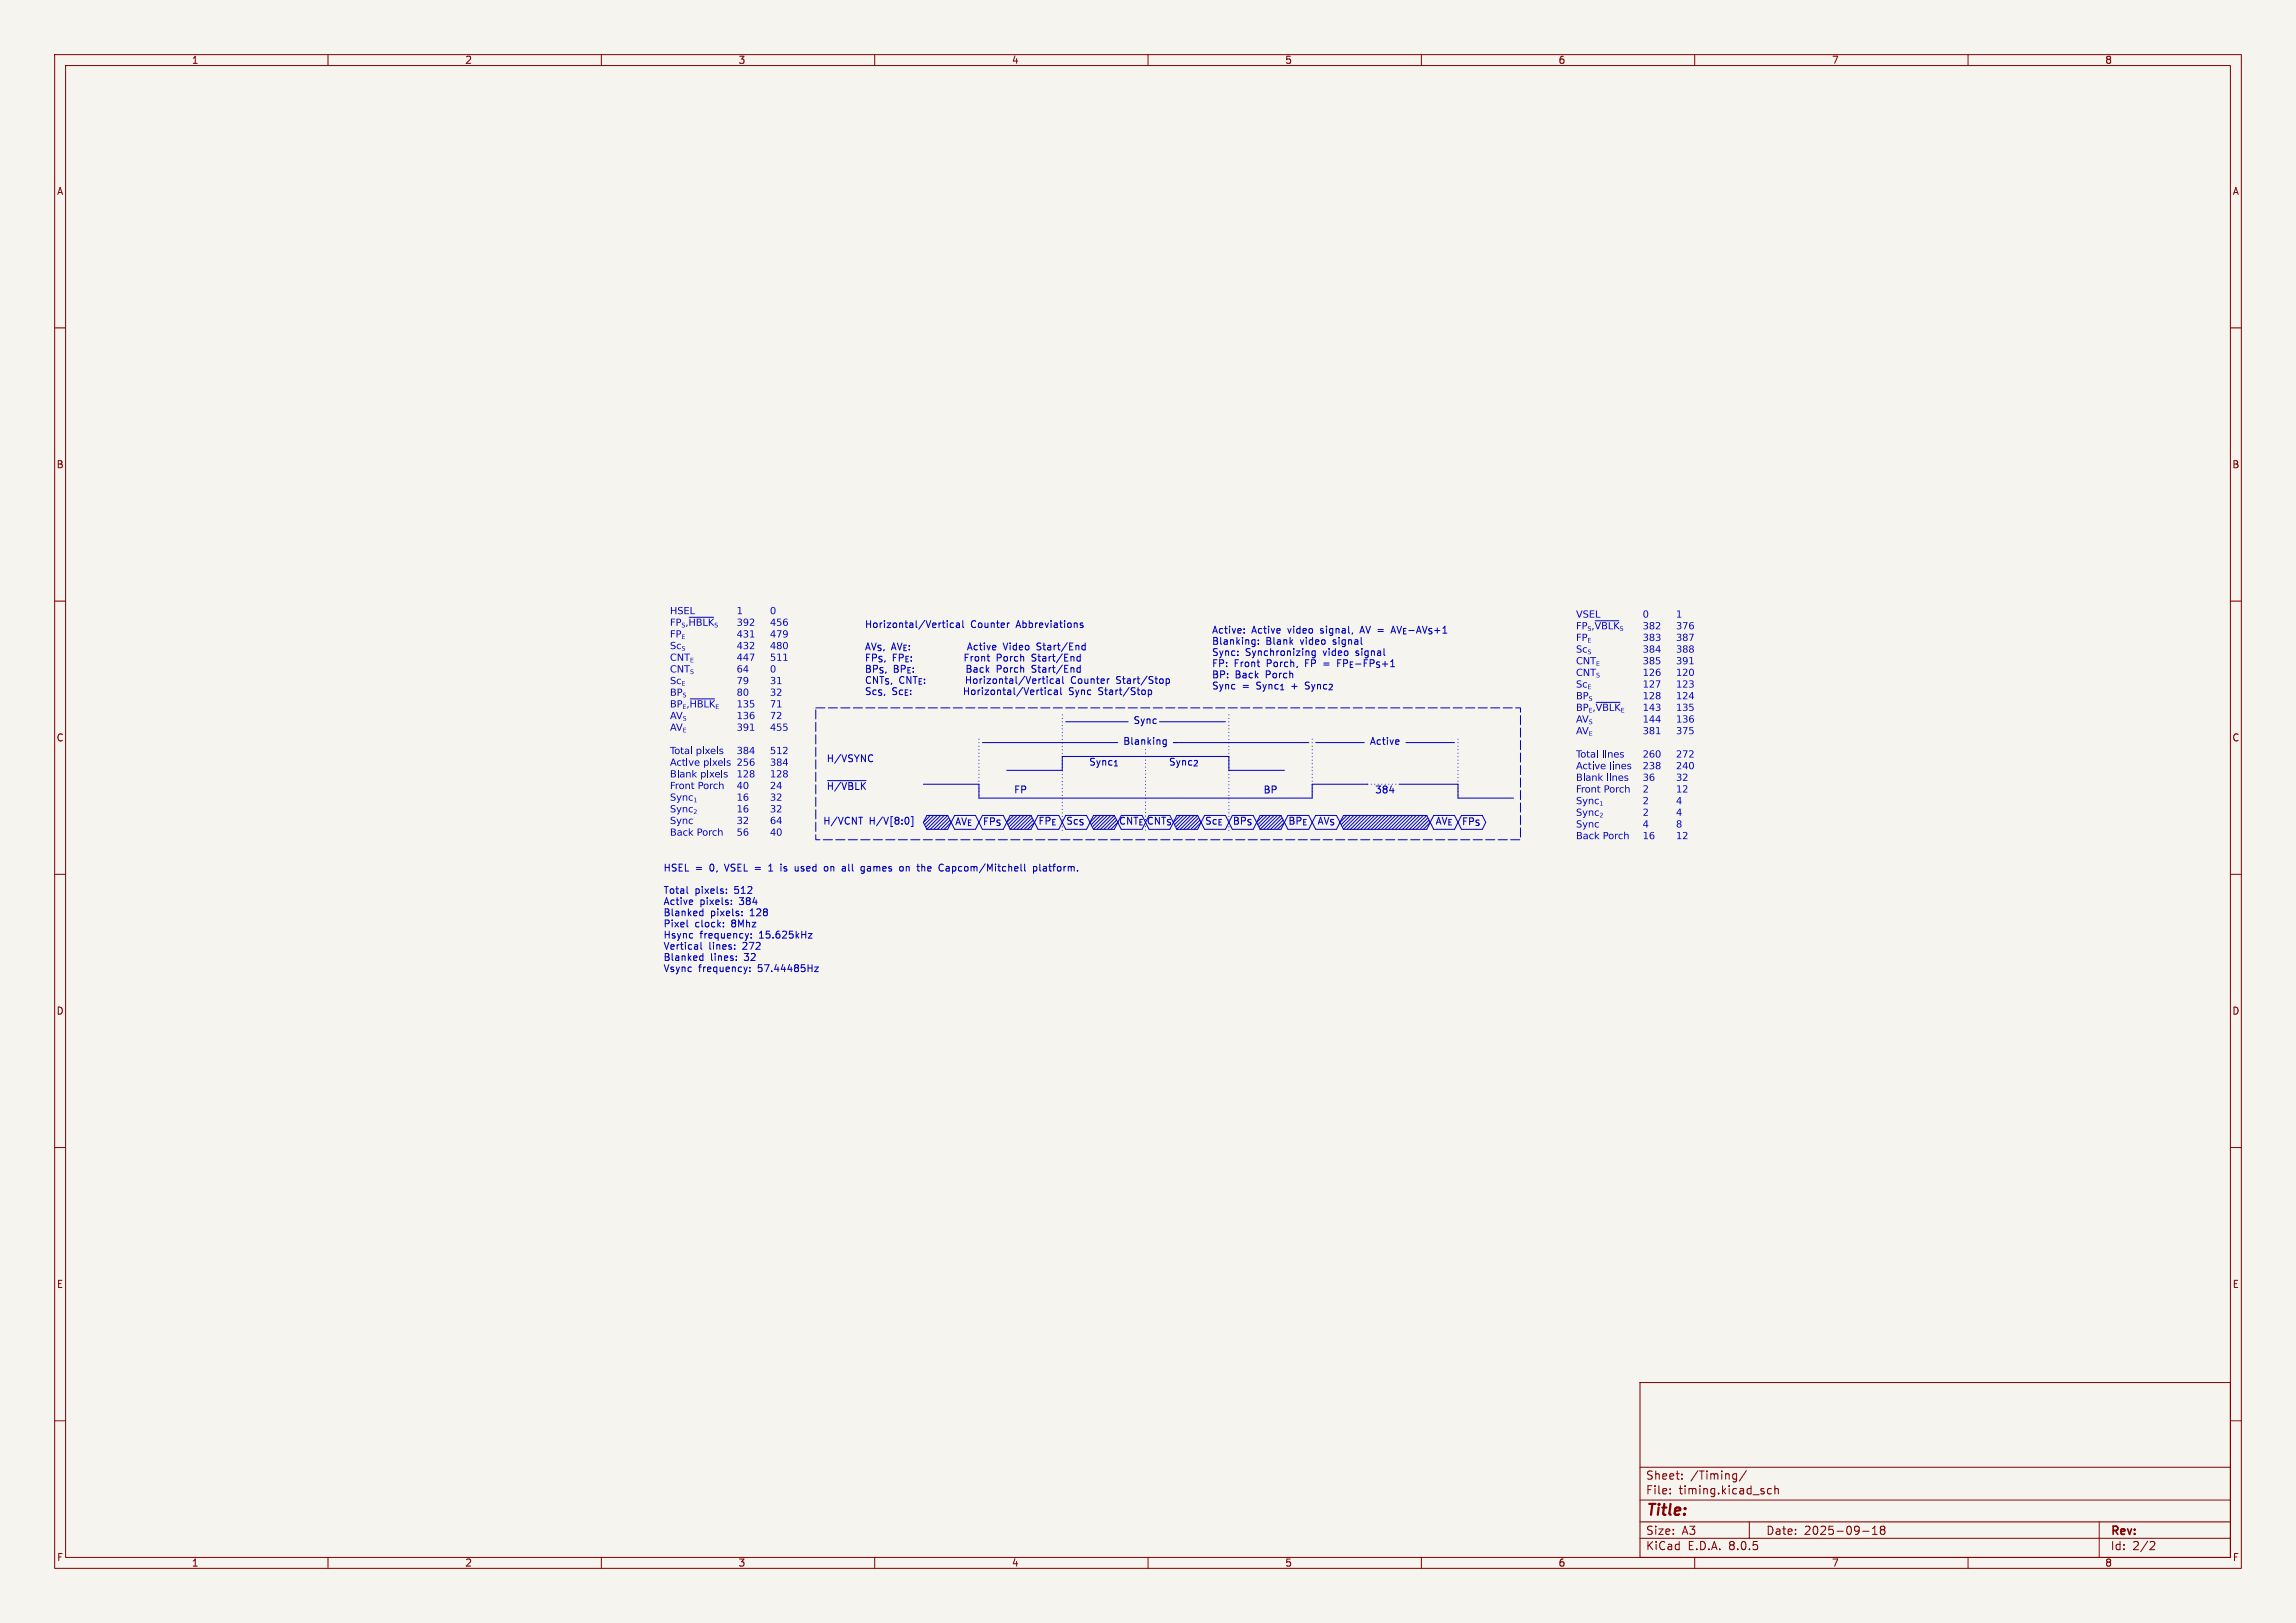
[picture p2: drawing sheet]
<svg xmlns="http://www.w3.org/2000/svg" width="420mm" height="297mm" viewBox="0 0 420 297" stroke-linecap="round" stroke-linejoin="round" font-family="sans-serif">
<defs><g id="words">
<text font-size="2.8" fill="#840000" x="301" y="277.9">Title:</text>
<g font-size="2.1" fill="#840000">
<text x="301" y="273.7">File:</text>
<text x="301" y="271">Sheet:</text>
<text x="307.1" y="273.7">timing.kicad_sch</text>
<text x="309.2" y="271">/Timing/</text>
<text x="301" y="281.1">Size:</text>
<text x="307.6" y="281.1">A3</text>
<text x="323" y="281.1">Date:</text>
<text x="330" y="281.1">2025-09-18</text>
<text x="386" y="281.3">Rev:</text>
<text x="301" y="283.9">KiCad</text>
<text x="308.7" y="283.9">E.D.A.</text>
<text x="316.3" y="283.9">8.0.5</text>
<text x="386" y="283.9">Id:</text>
<text x="390.1" y="283.9">2/2</text>
</g>
<g font-size="1.8" fill="#840000">
<text x="35" y="11.9">1</text>
<text x="85" y="11.9">2</text>
<text x="135" y="11.9">3</text>
<text x="185" y="11.9">4</text>
<text x="235" y="11.9">5</text>
<text x="285" y="11.9">6</text>
<text x="335" y="11.9">7</text>
<text x="385" y="11.9">8</text>
<text x="10.3" y="35.9">A</text>
<text x="408.3" y="35.9">A</text>
<text x="10.3" y="85.9">B</text>
<text x="408.2" y="85.9">B</text>
<text x="10.3" y="135.9">C</text>
<text x="408.2" y="135.9">C</text>
<text x="10.3" y="185.9">D</text>
<text x="408.2" y="185.9">D</text>
<text x="10.3" y="235.9">E</text>
<text x="408.3" y="235.9">E</text>
<text x="10.3" y="285.9">F</text>
<text x="35" y="286.9">1</text>
<text x="85" y="286.9">2</text>
<text x="135" y="286.9">3</text>
<text x="185" y="286.9">4</text>
<text x="235" y="286.9">5</text>
<text x="285" y="286.9">6</text>
<text x="335" y="286.9">7</text>
<text x="385" y="286.9">8</text>
<text x="408.3" y="285.9">F</text>
</g>
<g font-size="1.8" fill="#0000c2">
<text x="122.6" y="112.9">HSEL</text>
<text x="288.3" y="113.5">VSEL</text>
<text x="122.6" y="115">FP_{S},~{HBLK}_{S} 392 456</text>
<text x="158.1" y="115.1">Horizontal/Vertical</text>
<text x="158.1" y="119.2">AV_{S},</text>
<text x="163" y="119.2">AV_{E}:</text>
<text x="177.2" y="119.2">Active</text>
<text x="177.5" y="115.1">Counter</text>
<text x="183.9" y="119.2">Video</text>
<text x="186" y="115.1">Abbreviations</text>
<text x="190.1" y="119.2">Start/End</text>
<text x="221.6" y="116.2">Active:</text>
<text x="221.6" y="118.2">Blanking:</text>
<text x="229" y="116.2">Active</text>
<text x="231.6" y="118.2">Blank</text>
<text x="235.7" y="116.2">video</text>
<text x="238" y="118.2">video</text>
<text x="241.8" y="116.2">signal,</text>
<text x="244.1" y="118.2">signal</text>
<text x="249.3" y="116.2">AV =</text>
<text x="255.4" y="116.2">AV_{E}-AV_{S}+1</text>
<text x="288.3" y="115.7">FP_{S},~{VBLK}_{S} 382 376</text>
<text x="158.1" y="121.3">FP_{S},</text>
<text x="158.1" y="123.3">BP_{S},</text>
<text x="158.1" y="125.4">CNT_{S},</text>
<text x="163.2" y="121.3">FP_{E}: Front</text>
<text x="163.4" y="123.3">BP_{E}: Back</text>
<text x="164.4" y="125.4">CNT_{E}:</text>
<text x="177.2" y="125.4">Horizontal/Vertical</text>
<text x="182.4" y="121.3">Porch</text>
<text x="182.4" y="123.3">Porch</text>
<text x="189" y="121.3">Start/End</text>
<text x="189" y="123.3">Start/End</text>
<text x="196.6" y="125.4">Counter</text>
<text x="205.1" y="125.4">Start/Stop</text>
<text x="221.6" y="120.2">Sync:</text>
<text x="221.6" y="122.3">FP:</text>
<text x="221.6" y="124.3">BP:</text>
<text x="225.7" y="122.3">Front</text>
<text x="225.9" y="124.3">Back</text>
<text x="227.8" y="120.2">Synchronizing</text>
<text x="231.6" y="124.3">Porch</text>
<text x="231.8" y="122.3">Porch,</text>
<text x="239" y="122.3">FP</text>
<text x="242.2" y="120.2">video</text>
<text x="242.6" y="122.3">=</text>
<text x="245.3" y="122.3">FP_{E}-FP_{S}+1</text>
<text x="248.3" y="120.2">signal</text>
<text x="122.6" y="130">BP_{E},~{HBLK}_{E} 135 71</text>
<text x="158.1" y="127.4">Sc_{S},</text>
<text x="163.2" y="127.4">Sc_{E}: Horizontal/Vertical</text>
<text x="195.7" y="127.4">Sync</text>
<text x="201.3" y="127.4">Start/Stop</text>
<text x="221.6" y="126.4">Sync</text>
<text x="227.2" y="126.4">=</text>
<text x="229.9" y="126.4">Sync_{1}+</text>
<text x="239.2" y="126.4">Sync_{2}</text>
<text x="288.3" y="130.6">BP_{E},~{VBLK}_{E} 143 135</text>
<text x="205.4" y="136.5">Blanking</text>
<text x="207.2" y="132.7">Sync</text>
<text x="250.5" y="136.5">Active</text>
<text x="122.6" y="138.5">Total pixels 384 512</text>
<text x="122.6" y="140.7">Active</text>
<text x="122.6" y="142.8">Blank pixels 128 128</text>
<text x="128.6" y="140.7">pixels 256 384</text>
<text x="151.1" y="139.7">H/VSYNC</text>
<text x="199.1" y="140.3">Sync_{1}</text>
<text x="213.7" y="140.3">Sync_{2}</text>
<text x="288.3" y="139.2">Total lines 260 272</text>
<text x="288.3" y="141.3">Active</text>
<text x="288.3" y="143.4">Blank lines 36 32</text>
<text x="294.4" y="141.3">lines 238 240</text>
<text x="122.6" y="144.9">Front Porch 40 24</text>
<text x="122.6" y="147.1">Sync_{1}</text>
<text x="122.6" y="149.2">Sync_{2}</text>
<text x="151.1" y="144.8">~{H/VBLK}</text>
<text x="185.4" y="145.4">FP</text>
<text x="231" y="145.4">BP</text>
<text x="251.4" y="145.4">384</text>
<text x="288.3" y="145.6">Front Porch 2 12</text>
<text x="288.3" y="147.7">Sync_{1}</text>
<text x="288.3" y="149.8">Sync_{2}</text>
<text x="122.6" y="151.3">Sync</text>
<text x="122.6" y="153.5">Back Porch 56 40</text>
<text x="150.5" y="151.1">H/VCNT</text>
<text x="159" y="151.1">H/V[8:0]</text>
<text x="174.6" y="151.3">AV_{E}FP_{S}</text>
<text x="189.9" y="151.1">FP_{E}Sc_{S}</text>
<text x="204.6" y="151.1">CNT_{E}</text>
<text x="209.7" y="151.1">CNT_{S}</text>
<text x="220.3" y="151.1">Sc_{E}BP_{S}</text>
<text x="235.6" y="151.1">BP_{E}AV_{S}</text>
<text x="262.5" y="151.1">AV_{E}</text>
<text x="267.3" y="151.3">FP_{S}</text>
<text x="288.3" y="152">Sync</text>
<text x="288.3" y="154.1">Back Porch 16 12</text>
<text x="121.3" y="159.7">HSEL</text>
<text x="127.2" y="159.7">=</text>
<text x="129.9" y="159.7">0,</text>
<text x="132.9" y="159.7">VSEL =</text>
<text x="141.3" y="159.7">1</text>
<text x="143.7" y="159.7">is</text>
<text x="146.5" y="159.7">used</text>
<text x="152.1" y="159.7">on</text>
<text x="155.5" y="159.7">all</text>
<text x="159.2" y="159.7">games</text>
<text x="166.5" y="159.7">on</text>
<text x="169.9" y="159.7">the</text>
<text x="174.1" y="159.7">Capcom/Mitchell</text>
<text x="191.5" y="159.7">platform.</text>
<text x="121.3" y="163.8">Total</text>
<text x="121.3" y="165.8">Active</text>
<text x="121.3" y="167.9">Blanked</text>
<text x="127.1" y="163.8">pixels:</text>
<text x="128" y="165.8">pixels:</text>
<text x="130" y="167.9">pixels:</text>
<text x="134.5" y="163.8">512</text>
<text x="135.4" y="165.8">384</text>
<text x="137.3" y="167.9">128</text>
<text x="121.3" y="169.9">Pixel</text>
<text x="121.3" y="172">Hsync</text>
<text x="127.1" y="169.9">clock:</text>
<text x="128" y="172">frequency:</text>
<text x="133.9" y="169.9">8Mhz</text>
<text x="139" y="172">15.625kHz</text>
<text x="121.3" y="174">Vertical</text>
<text x="121.3" y="176">Blanked</text>
<text x="121.3" y="178.1">Vsync</text>
<text x="127.8" y="178.1">frequency:</text>
<text x="129.7" y="174">lines:</text>
<text x="130" y="176">lines:</text>
<text x="136" y="174">272</text>
<text x="136.3" y="176">32</text>
<text x="138.7" y="178.1">57.44485Hz</text>
</g>
</g></defs>
<path d="M0 0h420v297h-420z" fill="#f5f4ef" stroke="#f5f4ef" stroke-width=".18"/>
<g fill="none" stroke="#840000" stroke-width=".18">
<path d="M10 10h400v277h-400zM12 12h396v273h-396zM60 10v2M110 10v2M160 10v2M210 10v2M260 10v2M310 10v2M360 10v2M10 60h2M408 60h2M10 110h2"/>
<path d="M408 110h2M10 160h2M408 160h2M10 210h2M408 210h2M10 260h2M300 253h108v32h-108zM408 260h2M300 278.5h108M300 274.5h108M300 268.5h108M305.5 273.2v.2"/>
<path d="M305.5 272.5v.1M307.7 270.5v.2M307.7 269.8v.1M317.2 269.7l.5 .1M317.7 269.7v1.2l-.3 .3M317.7 270.6l-.5 .1M319.4 269.1l-1.2 1.9M320 278.5v3M324 272.5l-.4-.1-.3 .3v.4l.1 .2h.6M324.7 272.5l.2-.1 .3 .1 .1 .9M324.7 271.9v1.5M342.5 279.7l.4-.4v1.5"/>
<path d="M344.2 279.9l-.3 .3v.3l.3 .3h.3l.3-.3-.1-.4-.2-.2M344.2 279.9l-.3-.3 .3-.3h.3l.3 .3-.3 .3M344.2 279.9h.3M384 278.5v6.5M60 285v2M110 285v2M160 285v2M210 285v2M260 285v2M300 281.5h108M310 285v2M340.7 280.2h1.2"/>
<path d="M342.5 280.8h.9M360 285v2M393.5 282.1l.5 .1 .2 .3-1 1.1h1"/>
</g>
<g fill="none" stroke="#0000c2" stroke-width=".18">
<path d="M140.6 159.4h.7M140.9 158.3l-.3 .2M142.9 158.1v.2M142.9 158.6v.8M145.5 159.2l.1 .2 .4-.1M150.8 158.8l.2-.2h.3l.1 .2-.1 .5-.3 .1-.2-.2M154.5 158.6l.1 .1v.7M154.6 159.3l-.1 .1M154.6 158.9h-.1M157.7 158.6h.4M158.1 159.3l-.4 .1M158.1 158.6v1l-.1 .2h-.3"/>
<path d="M165 158.6l.2 .2v.4l-.2 .2M165.8 158.6v.8M166 158.6l-.2 .1M168.8 158.6l.4 .1v.7M173.1 158.6h.5M173.6 158.9h-.4l-.2 .2 .2 .3 .4-.1M189.1 158.6h.3l.3 .2-.2 .5h-.4M189.1 158.6v1.2M190.2 158.1v1.1l.2 .2M191 158.6h-.1M191 158.9l-.2 .2 .2 .3M125.7 163.3l.2 .2"/>
<path d="M125.7 168.4v1l.2 .2M126.6 164.8l.1 .2-.6 .1M128.1 167.5h.5M128.1 175.7h.5M128.1 175h.5M128.2 172.4v1.1l.2 .2M128.6 166.3v1.3M128.6 174.5v1.3M132.3 169.5v.1M132.3 168.8v.2M132.9 163.4v.1M132.9 162.7v.1"/>
<path d="M133.8 165.4v.1M133.8 164.8v.1M134.4 173.6v.1M134.4 172.9v.2M134.7 175.6v.2M134.7 175v.1M135.7 166.8v.1M135.7 167.5v.1M136.7 177l-.3 .8M136.9 170.8l-.3 .9M137.2 177.7v.1M137.2 177v.1"/>
<path d="M137.4 171.6v.1M137.4 170.9v.1M147.9 170.8h.6l-.6 .9h.6M149 177h.7l-.7 .8h.7"/>
</g>
<g fill="#0000c2">
<path d="M134.9 111.1h.5v1.2h.3v.1h-.7v-.1h.3v-1.1l-.4 .1z"/>
<path d="M141.1 111.2a.55 .55 0 0 1 .7 .1 .55 .55 0 0 1 0 .7 .47 .47 0 0 1-.5 .4 .47 .47 0 0 1-.3-.7l.1 .1a.33 .33 0 0 0 .4 .5 .33 .33 0 0 0 .2-.6 .31 .31 0 0 0-.3-.5 .31 .31 0 0 0-.3 .5h-.1z"/>
</g>
<path d="M126.1 113h4.4" fill="none" stroke="#0000c2" stroke-width=".18"/>
<g fill="#0000c2">
<path d="M122.7 115.3h.8v.2h-.6v.4h.5v.1h-.5v.7h-.2z"/>
<path d="M123.8 115.3h.4a.39 .39 0 0 1 .4 .4 .39 .39 0 0 1-.4 .4h-.3v.6h-.1v-.7h.4a.25 .25 0 0 0 .2-.3 .25 .25 0 0 0-.2-.2h-.3v.5h-.1z"/>
<path d="M124.8 116.1h.5l-.4 .1v.2h.4l-.4 .1v.4h.4h-.5z"/>
<path d="M135.4 115.3h.2v.9h.2v.1h-.2v.4h-.2v-.4h-.6v-.1h.6v-.7l-.4 .7h-.2z"/>
<path d="M136.1 115.4a.41 .41 0 0 1 .5-.1 .41 .41 0 0 1 .1 .6h-.1a.43 .43 0 0 1 .2 .7 .43 .43 0 0 1-.7 0l-.1-.2a.34 .34 0 0 0 .5 .1 .34 .34 0 0 0 .1-.4l-.4-.1v-.1h.2a.25 .25 0 0 0 .2-.4 .25 .25 0 0 0-.4 0h-.1z"/>
<path d="M137.2 115.4l.5-.1v1.2h.3v.2h-.8v-.2h.3v-1h-.3z"/>
<path d="M141.5 115.3h.2v.9h.2v.1h-.2v.4h-.2v-.4h-.6v-.1h.6v-.7l-.4 .7h-.2z"/>
<path d="M142.1 115.3h.9l-.5 1.4h-.2l.4-1.2h-.6z"/>
<path d="M143.3 115.4a.62 .62 0 0 1 .8 .3 .62 .62 0 0 1-.2 .8l-.4 .2-.2-.1v-.1a.4 .4 0 0 0 .5 0 .4 .4 0 0 0 .1-.4 .4 .4 0 0 1-.4 .1 .4 .4 0 0 1-.3-.4h.2a.26 .26 0 0 0 .4 .2 .26 .26 0 0 0 0-.5 .26 .26 0 0 0-.4 .2l-.2 .1z"/>
<path d="M122.8 117.6l.5-.1h.2v.2a.31 .31 0 0 0-.4-.1 .31 .31 0 0 0-.1 .4 .44 .44 0 0 1 .5 .2 .44 .44 0 0 1-.2 .6l-.6-.1v-.1a.37 .37 0 0 0 .4 .1 .37 .37 0 0 0 .2-.4 .54 .54 0 0 1-.6-.7z"/>
<path d="M123.9 117.9l.4-.1 .3 .1v.1a.37 .37 0 0 0-.5 .1 .37 .37 0 0 0 0 .5 .37 .37 0 0 0 .5 0 .44 .44 0 0 1-.7 .1 .44 .44 0 0 1-.1-.6z"/>
<path d="M124.8 118.3h.5v.1l-.4-.1v.2a.31 .31 0 0 1 .4 .2 .31 .31 0 0 1-.3 .4l-.3-.1v-.1a.24 .24 0 0 0 .3 .2 .24 .24 0 0 0 .2-.4 .24 .24 0 0 0-.4-.1l-.1-.1z"/>
<path d="M135.4 117.5h.2v.8h.2v.2h-.2v.3h-.2v-.3h-.6v-.2h.6v-.7l-.4 .7h-.2z"/>
<path d="M136.1 117.5a.41 .41 0 0 1 .5 0 .41 .41 0 0 1 .1 .6h-.1a.43 .43 0 0 1 .2 .6 .43 .43 0 0 1-.7 .1l-.1-.2a.34 .34 0 0 0 .5 .1 .34 .34 0 0 0 .1-.5h-.4v-.2h.2a.25 .25 0 0 0 .2-.4 .25 .25 0 0 0-.4 0l-.1 .1z"/>
<path d="M137.1 117.5a.5 .5 0 0 1 .8 .2 .5 .5 0 0 1-.3 .7l-.2 .3h.6v.1h-.9l.3-.4a.43 .43 0 0 0 .3-.4 .43 .43 0 0 0-.2-.4l-.4 .1z"/>
<path d="M141.5 117.5h.2v.8h.2v.2h-.2v.3h-.2v-.3h-.6v-.2h.6v-.7l-.4 .7h-.2z"/>
<path d="M142.2 117.6a.38 .38 0 0 1 .6-.1 .38 .38 0 0 1-.1 .6 .41 .41 0 0 1 0 .7 .41 .41 0 0 1-.6-.4h.2a.27 .27 0 0 0 .4 .3 .27 .27 0 0 0 0-.5 .27 .27 0 0 0-.4 .2h-.2l.3-.3-.3-.3h.2a.24 .24 0 0 0 .4 .2 .24 .24 0 0 0 0-.4 .24 .24 0 0 0-.4 .2h-.2z"/>
<path d="M143.4 117.6a.55 .55 0 0 1 .7 .1 .55 .55 0 0 1 0 .7 .47 .47 0 0 1-.6 .4 .47 .47 0 0 1-.3-.7l.2 .1a.31 .31 0 0 0 .3 .5 .31 .31 0 0 0 .2-.5v-.1a.31 .31 0 0 0-.2-.5 .31 .31 0 0 0-.3 .5h-.2z"/>
<path d="M122.8 119.8a.73 .73 0 0 1 .9-.1v.2a.51 .51 0 0 0-.7 0 .51 .51 0 0 0 0 .7 .51 .51 0 0 0 .7 0v.2a.69 .69 0 0 1-.9-.1 .69 .69 0 0 1 0-.9z"/>
<path d="M124 119.6h.2l.6 1.1v-1.1h.2v1.3h-.3l-.6-1.1v1.1h-.1z"/>
<path d="M125.1 119.6h1.1v.2h-.4v1.1h-.2v-1.1h-.5z"/>
<path d="M126.3 120.4h.5l-.4 .1v.2h.4l-.4 .1v.3l.5 .1h-.6z"/>
<path d="M135.4 119.6h.2v.9h.2v.1h-.2v.3h-.2v-.3h-.6v-.1h.6v-.7l-.4 .7h-.2z"/>
<path d="M136.5 119.6h.2v.9h.2v.1h-.2v.3h-.1v-.3h-.6v-.1h.6v-.7l-.5 .7h-.1z"/>
<path d="M137.2 119.6h.8l-.5 1.3h-.2l.5-1.1h-.6z"/>
<path d="M141 119.6h.7v.2h-.5v.3a.48 .48 0 0 1 .6 .5 .48 .48 0 0 1-.8 .3v-.2a.34 .34 0 0 0 .6 0 .34 .34 0 0 0-.3-.5l-.3 .1z"/>
<path d="M142.2 119.7l.5-.1v1.2h.2v.1h-.7v-.1h.3v-1h-.3z"/>
<path d="M143.3 119.7l.5-.1v1.2h.3v.1h-.8v-.1h.3v-1h-.3z"/>
<path d="M122.8 121.9a.73 .73 0 0 1 .9-.1v.2a.51 .51 0 0 0-.7 0 .51 .51 0 0 0 0 .8 .51 .51 0 0 0 .7 0v.2a.69 .69 0 0 1-.9-.2 .69 .69 0 0 1 0-.9z"/>
<path d="M124 121.7h.2l.6 1.1v-1.1h.2v1.4h-.3l-.6-1.1v1.1h-.1z"/>
<path d="M125.1 121.7h1.1v.2h-.4v1.2h-.2v-1.2h-.5z"/>
<path d="M126.4 122.6l.4-.1v.1h-.3l-.1 .2a.31 .31 0 0 1 .4 .2 .31 .31 0 0 1-.2 .4l-.3-.1v-.1a.24 .24 0 0 0 .3 .1 .24 .24 0 0 0 .1-.3 .24 .24 0 0 0-.3-.1l-.1-.1z"/>
<path d="M135.1 121.9l.4-.2 .2 .1v.1a.4 .4 0 0 0-.5 0 .4 .4 0 0 0-.2 .4 .44 .44 0 0 1 .7 .2 .44 .44 0 0 1-.3 .6 .44 .44 0 0 1-.5-.5h.2a.26 .26 0 0 0 .4 .2 .26 .26 0 0 0 0-.4 .26 .26 0 0 0-.4 .2h-.2v-.2z"/>
<path d="M136.5 121.7h.2v.9h.2v.1h-.2v.4h-.1v-.4h-.6v-.1h.6v-.7l-.5 .7h-.1z"/>
<path d="M141.1 121.9a.55 .55 0 0 1 .7 0 .55 .55 0 0 1 0 .7 .47 .47 0 0 1-.5 .5 .47 .47 0 0 1-.3-.7l.1 .1a.33 .33 0 0 0 .4 .4 .33 .33 0 0 0 .2-.5v-.1a.31 .31 0 0 0-.3-.4 .31 .31 0 0 0-.3 .4l-.1 .1z"/>
<path d="M122.8 124l.5-.1h.2v.2a.31 .31 0 0 0-.4-.1 .31 .31 0 0 0-.1 .4 .44 .44 0 0 1 .5 .2 .44 .44 0 0 1-.2 .6l-.6-.1v-.1a.37 .37 0 0 0 .4 .1 .37 .37 0 0 0 .2-.4 .54 .54 0 0 1-.6-.7z"/>
<path d="M123.9 124.3l.4-.1 .3 .1v.1a.37 .37 0 0 0-.5 .1 .37 .37 0 0 0 0 .5 .37 .37 0 0 0 .5 0 .44 .44 0 0 1-.7 .1 .44 .44 0 0 1-.1-.6z"/>
<path d="M124.8 124.6h.5l-.4 .1v.3h.4l-.4 .1v.3l.4 .1h-.5z"/>
<path d="M134.9 123.9h.8l-.4 1.3h-.2l.4-1.2h-.6z"/>
<path d="M136.1 124a.62 .62 0 0 1 .8 .3 .62 .62 0 0 1-.2 .8l-.4 .1h-.2v-.2a.4 .4 0 0 0 .4 0 .4 .4 0 0 0 .2-.4 .4 .4 0 0 1-.5 .1 .4 .4 0 0 1-.2-.4h.2a.26 .26 0 0 0 .4 .2 .26 .26 0 0 0 0-.4 .26 .26 0 0 0-.4 .2h-.2z"/>
<path d="M141 123.9a.41 .41 0 0 1 .6 0 .41 .41 0 0 1 0 .6 .43 .43 0 0 1 .1 .6 .43 .43 0 0 1-.6 .1l-.1-.2a.34 .34 0 0 0 .5 .1 .34 .34 0 0 0 0-.5h-.3v-.2h.2a.25 .25 0 0 0 .2-.4 .25 .25 0 0 0-.5 0l-.1 .1z"/>
<path d="M142.2 123.9h.5v1.2h.2v.1h-.7v-.1h.3v-1.1l-.3 .1z"/>
<path d="M122.7 126h.5a.31 .31 0 0 1 .4 .2 .31 .31 0 0 1-.2 .4 .37 .37 0 0 1 .2 .5 .37 .37 0 0 1-.4 .2h-.5v-.1h.5a.25 .25 0 0 0 .3-.3 .25 .25 0 0 0-.3-.2h-.3v.5h-.2v-.6l.6-.1 .1-.1-.1-.2h-.4v.4h-.2z"/>
<path d="M123.9 126h.4a.39 .39 0 0 1 .5 .4 .39 .39 0 0 1-.5 .4h-.2v.5h-.2v-.7h.4a.25 .25 0 0 0 .3-.2 .25 .25 0 0 0-.3-.2h-.2v.4h-.2z"/>
<path d="M125 126.8h.5v.1h-.4l-.1 .1a.31 .31 0 0 1 .5 .2 .31 .31 0 0 1-.3 .4h-.3v-.1a.24 .24 0 0 0 .3 .1 .24 .24 0 0 0 .2-.3 .24 .24 0 0 0-.4-.1l-.1-.2z"/>
<path d="M135 126.1a.38 .38 0 0 1 .6-.1 .38 .38 0 0 1-.1 .6 .41 .41 0 0 1 0 .7 .41 .41 0 0 1-.6-.3h.1a.27 .27 0 0 0 .4 .2 .27 .27 0 0 0 .1-.5 .27 .27 0 0 0-.4 .2l-.2 .1 .2-.4-.2-.2h.2a.24 .24 0 0 0 .3 .2 .24 .24 0 0 0 .1-.4 .24 .24 0 0 0-.4 .1l-.2 .1z"/>
<path d="M136.1 126.1a.55 .55 0 0 1 .7 .1 .55 .55 0 0 1 .1 .7 .47 .47 0 0 1-.6 .4 .47 .47 0 0 1-.3-.6h.2a.33 .33 0 0 0 .3 .5 .33 .33 0 0 0 .2-.5v-.1a.31 .31 0 0 0-.3-.5 .31 .31 0 0 0-.2 .5l-.2 .1z"/>
<path d="M141 126.1a.41 .41 0 0 1 .6-.1 .41 .41 0 0 1 0 .6 .43 .43 0 0 1 .1 .6 .43 .43 0 0 1-.6 .1l-.1-.2a.34 .34 0 0 0 .5 .1 .34 .34 0 0 0 0-.5h-.3v-.1h.2a.25 .25 0 0 0 .2-.4 .25 .25 0 0 0-.5 0h-.1z"/>
<path d="M142.1 126.1a.5 .5 0 0 1 .8 .1 .5 .5 0 0 1-.3 .7l-.3 .3h.6v.1h-.8l.2-.4a.43 .43 0 0 0 .4-.3 .43 .43 0 0 0-.2-.5l-.4 .2z"/>
</g>
<path d="M126.3 127.9h4.4" fill="none" stroke="#0000c2" stroke-width=".18"/>
<g fill="#0000c2">
<path d="M123.1 130.3h.2l.5 1.3h-.2l-.1-.3h-.6l-.1 .3h-.2l.1-.5h.7l-.2-.6-.3 .6h-.2z"/>
<path d="M123.7 130.3h.2l.4 1.1 .4-1.1h.2l-.5 1.3h-.2z"/>
<path d="M125 131.1h.5v.1l-.4-.1v.2a.31 .31 0 0 1 .4 .2 .31 .31 0 0 1-.2 .4l-.3-.1v-.1a.24 .24 0 0 0 .3 .2 .24 .24 0 0 0 .1-.4 .24 .24 0 0 0-.3-.1l-.2-.1z"/>
<path d="M134.9 130.3h.5v1.2h.3v.1h-.7v-.1h.3v-1.1l-.4 .1z"/>
<path d="M136.1 130.3a.41 .41 0 0 1 .5 0 .41 .41 0 0 1 .1 .6h-.1a.43 .43 0 0 1 .2 .6 .43 .43 0 0 1-.7 .1l-.1-.2a.34 .34 0 0 0 .5 .1 .34 .34 0 0 0 .1-.5h-.4v-.2h.2a.25 .25 0 0 0 .2-.4 .25 .25 0 0 0-.4 0l-.1 .1z"/>
<path d="M137.3 130.4l.4-.1h.2v.2a.4 .4 0 0 0-.4 0 .4 .4 0 0 0-.2 .4 .44 .44 0 0 1 .7 .1 .44 .44 0 0 1-.3 .6 .44 .44 0 0 1-.5-.4h.1a.26 .26 0 0 0 .4 .2 .26 .26 0 0 0 0-.5 .26 .26 0 0 0-.4 .2l-.1 .1-.1-.2z"/>
<path d="M141 130.3h.8l-.4 1.3h-.2l.4-1.2h-.6z"/>
<path d="M142.1 130.3a.5 .5 0 0 1 .8 .2 .5 .5 0 0 1-.3 .7l-.3 .3h.6v.1h-.8l.2-.4a.43 .43 0 0 0 .4-.3 .43 .43 0 0 0-.2-.5l-.4 .1z"/>
<path d="M123.1 132.4h.2l.5 1.3h-.2l-.1-.3h-.6l-.1 .3h-.2l.1-.5h.7l-.2-.6-.3 .6h-.2z"/>
<path d="M123.7 132.4h.2l.4 1.1 .4-1.1h.2l-.5 1.3h-.2z"/>
<path d="M125 133.2h.5l-.4 .1v.2h.4l-.4 .1v.3l.4 .1h-.5z"/>
<path d="M134.9 132.5a.41 .41 0 0 1 .6-.1 .41 .41 0 0 1 0 .6 .43 .43 0 0 1 .1 .6 .43 .43 0 0 1-.6 .1l-.1-.2a.34 .34 0 0 0 .5 .1 .34 .34 0 0 0 0-.5h-.3v-.1h.2a.25 .25 0 0 0 .2-.4 .25 .25 0 0 0-.5 0h-.1z"/>
<path d="M136.1 132.5a.62 .62 0 0 1 .8 .3 .62 .62 0 0 1-.2 .8l-.4 .1h-.2v-.2a.4 .4 0 0 0 .4 .1 .4 .4 0 0 0 .2-.5 .4 .4 0 0 1-.5 .2 .4 .4 0 0 1-.2-.5h.2a.26 .26 0 0 0 .4 .3 .26 .26 0 0 0 0-.5 .26 .26 0 0 0-.4 .2h-.2z"/>
<path d="M137.2 132.5l.5-.1v1.2h.3v.1h-.8v-.1h.3v-1h-.3z"/>
<path d="M141.5 132.4h.2v.9h.2v.1h-.2v.3h-.2v-.3h-.6v-.1h.6v-.7l-.4 .7h-.2z"/>
<path d="M142.2 132.4h.7v.2h-.6v.3a.48 .48 0 0 1 .6 .5 .48 .48 0 0 1-.7 .3l-.1-.2a.34 .34 0 0 0 .6 0 .34 .34 0 0 0-.3-.5l-.2 .1z"/>
<path d="M143.3 132.4h.7v.2h-.5v.3a.48 .48 0 0 1 .6 .5 .48 .48 0 0 1-.8 .3l-.1-.2a.34 .34 0 0 0 .6 0 .34 .34 0 0 0-.3-.5l-.2 .1z"/>
<path d="M141 136.7h.7v.1h-.5v.4a.48 .48 0 0 1 .6 .5 .48 .48 0 0 1-.8 .3v-.2a.34 .34 0 0 0 .6 0 .34 .34 0 0 0-.3-.5h-.3z"/>
<path d="M142.2 136.7h.5v1.2h.2v.1h-.7v-.1h.3v-1.1l-.3 .1z"/>
<path d="M143.2 136.7a.5 .5 0 0 1 .8 .2 .5 .5 0 0 1-.3 .7l-.3 .3h.7v.1h-.9l.3-.4a.43 .43 0 0 0 .3-.3 .43 .43 0 0 0-.2-.5l-.4 .1z"/>
<path d="M127.2 139.3a.45 .45 0 0 1 .5-.1 .45 .45 0 0 1 .3 .5h-.8l.2 .3 .5-.1v.2a.54 .54 0 0 1-.6 0 .54 .54 0 0 1-.2-.5h.7a.29 .29 0 0 0-.3-.3 .29 .29 0 0 0-.3 .3h-.1z"/>
<path d="M141 138.9a.41 .41 0 0 1 .6-.1 .41 .41 0 0 1 0 .6 .43 .43 0 0 1 .1 .6 .43 .43 0 0 1-.6 .1l-.1-.2a.34 .34 0 0 0 .5 .1 .34 .34 0 0 0 0-.5h-.3v-.1h.2a.25 .25 0 0 0 .2-.4 .25 .25 0 0 0-.5 0h-.1z"/>
<path d="M142.2 138.9a.38 .38 0 0 1 .6-.1 .38 .38 0 0 1-.1 .6 .41 .41 0 0 1 0 .8 .41 .41 0 0 1-.6-.4h.2a.27 .27 0 0 0 .4 .2 .27 .27 0 0 0 0-.5 .27 .27 0 0 0-.4 .2l-.2 .1 .3-.4-.3-.2h.2a.24 .24 0 0 0 .4 .2 .24 .24 0 0 0 0-.4 .24 .24 0 0 0-.4 .1l-.2 .1z"/>
<path d="M143.7 138.8h.3v.9h.1v.1h-.1v.3h-.2v-.3h-.6v-.1h.6v-.7l-.5 .7h-.1z"/>
<path d="M141 141l.5-.1v1.2h.3v.2h-.7v-.2h.3v-1h-.4z"/>
<path d="M142.1 141a.5 .5 0 0 1 .8 .2 .5 .5 0 0 1-.3 .7l-.3 .2h.6v.2h-.8l.2-.4a.43 .43 0 0 0 .4-.4 .43 .43 0 0 0-.2-.4l-.4 .1z"/>
<path d="M143.4 141a.38 .38 0 0 1 .6 0 .38 .38 0 0 1-.2 .6 .41 .41 0 0 1 0 .7 .41 .41 0 0 1-.6-.4h.2a.27 .27 0 0 0 .4 .2 .27 .27 0 0 0 0-.4 .27 .27 0 0 0-.4 .1l-.2 .1 .3-.3-.2-.3h.1a.24 .24 0 0 0 .4 .2 .24 .24 0 0 0 0-.4 .24 .24 0 0 0-.4 .1l-.1 .1z"/>
<path d="M141 143.1a.5 .5 0 0 1 .8 .2 .5 .5 0 0 1-.4 .7l-.2 .3h.6v.1h-.8l.2-.4a.43 .43 0 0 0 .4-.3 .43 .43 0 0 0-.2-.5l-.4 .1z"/>
<path d="M142.6 143.1h.2v.8h.2v.2h-.2v.3h-.2v-.3h-.5v-.2h.5v-.7l-.4 .7h-.1z"/>
<path d="M134.9 145.3l.5-.1v1.2h.3v.1h-.7v-.1h.3v-1h-.4z"/>
<path d="M136.2 145.3l.4-.1 .2 .1v.1a.4 .4 0 0 0-.4 0 .4 .4 0 0 0-.2 .4 .44 .44 0 0 1 .7 .2 .44 .44 0 0 1-.4 .6 .44 .44 0 0 1-.5-.5h.2a.26 .26 0 0 0 .4 .2 .26 .26 0 0 0 0-.4 .26 .26 0 0 0-.4 .2h-.2v-.2z"/>
<path d="M141 145.3a.41 .41 0 0 1 .6-.1 .41 .41 0 0 1 0 .6 .43 .43 0 0 1 .1 .6 .43 .43 0 0 1-.6 .1l-.1-.2a.34 .34 0 0 0 .5 .1 .34 .34 0 0 0 0-.5h-.3v-.1h.2a.25 .25 0 0 0 .2-.4 .25 .25 0 0 0-.5 0h-.1z"/>
<path d="M142.1 145.3a.5 .5 0 0 1 .8 .1 .5 .5 0 0 1-.3 .7l-.3 .3h.6v.1h-.8l.2-.4a.43 .43 0 0 0 .4-.3 .43 .43 0 0 0-.2-.5l-.4 .2z"/>
<path d="M134.9 147.4h.5v1.1h.3v.2h-.7v-.2h.3v-1h-.4z"/>
<path d="M136.2 147.5l.4-.2 .2 .1v.1a.4 .4 0 0 0-.4 0 .4 .4 0 0 0-.2 .4 .44 .44 0 0 1 .7 .2 .44 .44 0 0 1-.4 .6 .44 .44 0 0 1-.5-.5h.2a.26 .26 0 0 0 .4 .2 .26 .26 0 0 0 0-.4 .26 .26 0 0 0-.4 .2h-.2v-.2z"/>
<path d="M141 147.4a.41 .41 0 0 1 .6-.1 .41 .41 0 0 1 0 .6 .43 .43 0 0 1 .1 .7 .43 .43 0 0 1-.6 .1l-.1-.3a.34 .34 0 0 0 .5 .2 .34 .34 0 0 0 0-.5l-.3-.1v-.1h.2a.25 .25 0 0 0 .2-.4 .25 .25 0 0 0-.5 0h-.1z"/>
<path d="M142.1 147.4a.5 .5 0 0 1 .8 .2 .5 .5 0 0 1-.3 .7l-.3 .2h.6v.2h-.8l.2-.4a.43 .43 0 0 0 .4-.4 .43 .43 0 0 0-.2-.4l-.4 .1z"/>
<path d="M134.9 149.5a.41 .41 0 0 1 .6 0 .41 .41 0 0 1 0 .6 .43 .43 0 0 1 .1 .6 .43 .43 0 0 1-.6 .1l-.1-.2a.34 .34 0 0 0 .5 .1 .34 .34 0 0 0 0-.5h-.3v-.2h.2a.25 .25 0 0 0 .2-.4 .25 .25 0 0 0-.5 0l-.1 .1z"/>
<path d="M136 149.5a.5 .5 0 0 1 .8 .2 .5 .5 0 0 1-.3 .7l-.3 .3h.6v.1h-.8l.2-.4a.43 .43 0 0 0 .4-.3 .43 .43 0 0 0-.2-.5l-.4 .1z"/>
<path d="M141.2 149.6l.4-.1h.2v.2a.4 .4 0 0 0-.5 0 .4 .4 0 0 0-.2 .4 .44 .44 0 0 1 .7 .1 .44 .44 0 0 1-.3 .6 .44 .44 0 0 1-.5-.4h.2a.26 .26 0 0 0 .4 .2 .26 .26 0 0 0 0-.5 .26 .26 0 0 0-.4 .2l-.2 .1v-.2z"/>
<path d="M142.6 149.5h.2v.8h.2v.2h-.2v.3h-.2v-.3h-.5v-.2h.5v-.7l-.4 .7h-.1z"/>
<path d="M141.5 151.6h.2v.9h.2v.1h-.2v.3h-.2v-.3h-.6v-.1h.6v-.7l-.4 .7h-.2z"/>
<path d="M142.2 151.7a.55 .55 0 0 1 .7 .1 .55 .55 0 0 1 .1 .7 .47 .47 0 0 1-.6 .4 .47 .47 0 0 1-.3-.6h.2a.33 .33 0 0 0 .3 .5 .33 .33 0 0 0 .2-.5v-.1a.31 .31 0 0 0-.3-.5 .31 .31 0 0 0-.2 .5l-.2 .1z"/>
</g>
<g fill="none" stroke="#0000c2" stroke-width=".18">
<path d="M173.3 113.6v.1M173.3 114v.8M174.4 114.1l-.3-.1-.3 .2 .1 .6h.5M175 114.1h.5v.7M175.5 114.3l-.4 .1-.2 .1 .2 .3h.4M176.1 113.6v1.1l.2 .1M177.2 119.7h-.6v1.3M180.7 119.7v1.1l.3 .2M184.6 114l-.2 .1M197.6 119.7v1.3M198 118.9h.5M198 118.1h.5"/>
<path d="M198.1 114.1l-.3-.1-.2 .2v.2l.5 .1v.3h-.5M198.5 117.7v1.2M227.6 115.7v.2M227.6 115.1v.1M229.2 117.1h.4M229.6 117.1v1l-.3 .2M229.6 117.9h-.4M230.2 117.8v.1M230.2 117.1v.1M239.4 119.2v.8M240.6 119.1v1l-.3 .3-.3-.1M240.6 119.2l-.4-.1-.2 .3 .1 .5h.5"/>
<path d="M247.4 115.8v.2M254.6 115.5h.6M254.9 114.6l-.5 1.3M159.4 138.1l.2 .1M159.6 139.3l-.2 .1M176.6 120.3h.4M176.9 121.8h.4l.3 .2-.3 .4 .3 .1v.3l-.2 .2h-.5zM176.9 122.4h.4M177.6 120.1v.9M178 120.1l-.4 .3M178.2 122.2h.5v.8M178.4 120.3l.2-.2 .4 .2v.4l-.1 .2-.3 .1-.2-.1z"/>
<path d="M178.7 122.5h-.4l-.2 .2 .2 .3h.4M179.6 120.3l.2-.2 .3 .1v.8M179.6 120.1v.9M179.9 122.2h-.4l-.2 .2 .1 .6h.5M180.4 121.8v1.2M180.5 120.1h.5M180.5 122.5l.4 .5M180.9 122.2l-.5 .5M184.8 126.3l.1 .8M184.9 127.1h-.1M184.9 126.6h-.1M185.5 125.8v1.1l.2 .2"/>
<path d="M187.1 125.8l-1.1 1.6M187.3 125.8l.4 1.3 .5-1.3M188.5 126.7l.6-.1v-.3h-.4l-.2 .1 .1 .7h.5M189.7 126.3v.8M190 126.3l-.3 .2M190.3 126.3h.5M190.5 125.8v1.1l.3 .2M191.2 126.3v.8M192.3 126.3h-.3l-.3 .2 .2 .6h.4M192.7 124.3l-.4-.1-.2 .3 .1 .5h.5M192.9 126.3h.5v.8M193.2 124.3h.5l.1 .8"/>
<path d="M193.4 126.6h-.4l-.2 .2 .2 .3h.4M193.8 124.5l-.4 .1-.2 .2 .2 .3 .4-.1M194 125.8v1.1l.2 .2M194.4 123.8v1.1l.2 .2M196.2 123.9l-.2 .4 .2 .7M197.6 121.8v1.2M197.6 120.2l-.4-.1-.2 .3 .1 .5h.5M197.6 122.2h-.4l-.2 .2 .1 .6h.5M204.2 125l.5 .1M204.8 123.8h-.3l-.3 .2 .2 .3 .3 .2M210.1 126.3v1.2M210.5 126.3l.2 .2-.1 .5-.2 .1h-.3"/>
<path d="M213.3 135.4v1l-.2 .2h-.3M213.3 135.4h-.3l-.3 .2 .1 .6h.5M213.4 124.2l.4 .1 .1 .2v.4l-.5 .2M244.7 121.3h.4M244.7 120.7v1.3M255.8 135.4l.1 .3-.6 .1M151.4 142.9h7M157.1 149.6h.7M165.8 149.6a.68 .68 0 0 1 .5 .6 .68 .68 0 0 1-.5 .6M166.7 149.4h.3v1.8h-.3M254.2 144.7h.8"/>
</g>
<g fill="#0000c2">
<path d="M300.8 111.8a.54 .54 0 0 1 .6 .1 .54 .54 0 0 1 .1 .7 .47 .47 0 0 1-.6 .4 .47 .47 0 0 1-.3-.6h.2a.33 .33 0 0 0 .3 .5 .33 .33 0 0 0 .2-.5v-.1a.31 .31 0 0 0-.2-.5 .31 .31 0 0 0-.3 .5l-.2 .1z"/>
<path d="M306.8 111.8l.5-.1v1.2h.3v.1h-.8v-.1h.3v-1h-.3z"/>
</g>
<path d="M291.8 113.6h4.3" fill="none" stroke="#0000c2" stroke-width=".18"/>
<g fill="#0000c2">
<path d="M288.5 116h.7v.1h-.6v.4h.6v.2h-.6v.6h-.1z"/>
<path d="M289.5 116h.4a.39 .39 0 0 1 .4 .4 .39 .39 0 0 1-.4 .4h-.2v.5h-.2v-.7h.4a.25 .25 0 0 0 .2-.2 .25 .25 0 0 0-.2-.3h-.2v.5h-.2z"/>
<path d="M290.5 116.7h.5l-.4 .1v.3h.4l-.4 .1v.3l.4 .1h-.5z"/>
<path d="M300.7 116a.41 .41 0 0 1 .5 0 .41 .41 0 0 1 .1 .6h-.1a.43 .43 0 0 1 .2 .6 .43 .43 0 0 1-.7 .1l-.1-.2a.34 .34 0 0 0 .5 .1 .34 .34 0 0 0 .1-.5h-.4v-.2h.2a.25 .25 0 0 0 .2-.4 .25 .25 0 0 0-.4 0l-.1 .1z"/>
<path d="M301.9 116.1a.38 .38 0 0 1 .6-.1 .38 .38 0 0 1-.1 .6 .41 .41 0 0 1-.1 .7 .41 .41 0 0 1-.6-.4h.2a.27 .27 0 0 0 .4 .3 .27 .27 0 0 0 .1-.5 .27 .27 0 0 0-.5 .2h-.2l.3-.3-.2-.3h.1a.24 .24 0 0 0 .4 .2 .24 .24 0 0 0 0-.4 .24 .24 0 0 0-.4 .2h-.1z"/>
<path d="M302.9 116a.41 .41 0 0 1 .6 0 .41 .41 0 0 1 0 .6 .43 .43 0 0 1 .1 .6 .43 .43 0 0 1-.6 .1l-.1-.2a.34 .34 0 0 0 .5 .1 .34 .34 0 0 0 0-.5h-.3v-.2h.2a.25 .25 0 0 0 .2-.4 .25 .25 0 0 0-.5 0l-.1 .1z"/>
<path d="M306.8 116a.41 .41 0 0 1 .5 0 .41 .41 0 0 1 .1 .6h-.1a.43 .43 0 0 1 .2 .6 .43 .43 0 0 1-.7 .1l-.1-.2a.34 .34 0 0 0 .5 .1 .34 .34 0 0 0 .1-.5h-.4v-.2h.2a.25 .25 0 0 0 .2-.4 .25 .25 0 0 0-.4 0l-.1 .1z"/>
<path d="M308 116.1a.38 .38 0 0 1 .6-.1 .38 .38 0 0 1-.1 .6 .41 .41 0 0 1-.1 .7 .41 .41 0 0 1-.6-.4h.2a.27 .27 0 0 0 .4 .3 .27 .27 0 0 0 0-.5 .27 .27 0 0 0-.4 .2h-.2l.3-.3-.2-.3h.1a.24 .24 0 0 0 .4 .2 .24 .24 0 0 0 0-.4 .24 .24 0 0 0-.4 .2h-.1z"/>
<path d="M309 116h.8l-.5 1.3h-.1l.4-1.2h-.6z"/>
<path d="M288.5 118.2l.6-.1 .1 .1v.1a.31 .31 0 0 0-.4-.1 .31 .31 0 0 0-.1 .4 .44 .44 0 0 1 .6 .2 .44 .44 0 0 1-.2 .6h-.7v-.2a.37 .37 0 0 0 .4 .1 .37 .37 0 0 0 .3-.4 .54 .54 0 0 1-.6-.6z"/>
<path d="M289.6 118.6l.5-.2 .2 .1v.2a.37 .37 0 0 0-.5 0 .37 .37 0 0 0 0 .5 .37 .37 0 0 0 .5 0 .44 .44 0 0 1-.6 .1 .44 .44 0 0 1-.2-.6z"/>
<path d="M290.5 118.9h.5v.1h-.4v.1a.31 .31 0 0 1 .4 .2 .31 .31 0 0 1-.2 .4h-.3v-.1a.24 .24 0 0 0 .3 .1 .24 .24 0 0 0 .1-.3 .24 .24 0 0 0-.3-.1l-.1-.2z"/>
<path d="M300.7 118.2a.41 .41 0 0 1 .5-.1 .41 .41 0 0 1 .1 .6h-.1a.43 .43 0 0 1 .2 .6 .43 .43 0 0 1-.7 .1l-.1-.2a.34 .34 0 0 0 .5 .1 .34 .34 0 0 0 .1-.5h-.4v-.1h.2a.25 .25 0 0 0 .2-.4 .25 .25 0 0 0-.4 0h-.1z"/>
<path d="M301.9 118.2a.38 .38 0 0 1 .6-.1 .38 .38 0 0 1-.1 .6 .41 .41 0 0 1-.1 .8 .41 .41 0 0 1-.6-.4h.2a.27 .27 0 0 0 .4 .2 .27 .27 0 0 0 .1-.5 .27 .27 0 0 0-.5 .2l-.2 .1 .3-.4-.2-.2h.1a.24 .24 0 0 0 .4 .2 .25 .25 0 0 0 0-.5 .24 .24 0 0 0-.4 .2l-.1 .1z"/>
<path d="M303.4 118.1h.2v.9h.2v.1h-.2v.3h-.2v-.3h-.6v-.1h.6v-.7l-.4 .7h-.2z"/>
<path d="M306.8 118.2a.41 .41 0 0 1 .5-.1 .41 .41 0 0 1 .1 .6h-.1a.43 .43 0 0 1 .2 .6 .43 .43 0 0 1-.7 .1l-.1-.2a.34 .34 0 0 0 .5 .1 .34 .34 0 0 0 .1-.5h-.4v-.1h.2a.25 .25 0 0 0 .2-.4 .25 .25 0 0 0-.4 0h-.1z"/>
<path d="M308 118.2a.38 .38 0 0 1 .6-.1 .38 .38 0 0 1-.1 .6 .41 .41 0 0 1-.1 .8 .41 .41 0 0 1-.6-.4h.2a.27 .27 0 0 0 .4 .2 .27 .27 0 0 0 0-.5 .27 .27 0 0 0-.4 .2l-.2 .1 .3-.4-.2-.2h.1a.24 .24 0 0 0 .4 .2 .25 .25 0 0 0 0-.5 .24 .24 0 0 0-.4 .2l-.1 .1z"/>
<path d="M309.1 118.2a.38 .38 0 0 1 .6-.1 .38 .38 0 0 1-.1 .6 .41 .41 0 0 1 0 .8 .41 .41 0 0 1-.6-.4h.1a.27 .27 0 0 0 .4 .2 .27 .27 0 0 0 .1-.5 .27 .27 0 0 0-.5 .2l-.1 .1 .2-.4-.2-.2h.2a.24 .24 0 0 0 .3 .2 .25 .25 0 0 0 0-.5 .24 .24 0 0 0-.3 .2l-.2 .1z"/>
<path d="M288.6 120.4a.73 .73 0 0 1 .8-.1v.2a.51 .51 0 0 0-.7 0 .51 .51 0 0 0 0 .8 .51 .51 0 0 0 .7 0v.2a.69 .69 0 0 1-.9-.2 .69 .69 0 0 1 .1-.9z"/>
<path d="M289.7 120.2h.2l.6 1.1v-1.1h.2v1.4h-.2l-.6-1.1v1.1h-.2z"/>
<path d="M290.9 120.2h1.1v.2h-.5v1.2h-.2v-1.2h-.4z"/>
<path d="M292.1 121h.5l-.4 .1v.2h.4l-.4 .1v.4h.4h-.5z"/>
<path d="M300.7 120.3a.41 .41 0 0 1 .5-.1 .41 .41 0 0 1 .1 .6h-.1a.43 .43 0 0 1 .2 .7 .43 .43 0 0 1-.7 .1l-.1-.3a.34 .34 0 0 0 .5 .2 .34 .34 0 0 0 .1-.5l-.4-.1v-.1h.2a.25 .25 0 0 0 .2-.4 .25 .25 0 0 0-.4 0h-.1z"/>
<path d="M301.9 120.3a.38 .38 0 0 1 .6 0 .38 .38 0 0 1-.1 .6 .41 .41 0 0 1-.1 .7 .41 .41 0 0 1-.6-.4h.2a.27 .27 0 0 0 .4 .2 .27 .27 0 0 0 .1-.4 .27 .27 0 0 0-.5 .1l-.2 .1 .3-.3-.2-.3h.1a.24 .24 0 0 0 .4 .2 .24 .24 0 0 0 0-.4 .24 .24 0 0 0-.4 .1l-.1 .1z"/>
<path d="M302.9 120.2h.7v.2h-.5v.3a.48 .48 0 0 1 .6 .6 .48 .48 0 0 1-.8 .2v-.2a.34 .34 0 0 0 .6 .1 .34 .34 0 0 0-.3-.6l-.3 .1z"/>
<path d="M306.8 120.3a.41 .41 0 0 1 .5-.1 .41 .41 0 0 1 .1 .6h-.1a.43 .43 0 0 1 .2 .7 .43 .43 0 0 1-.7 .1l-.1-.3a.34 .34 0 0 0 .5 .2 .34 .34 0 0 0 .1-.5l-.4-.1v-.1h.2a.25 .25 0 0 0 .2-.4 .25 .25 0 0 0-.4 0h-.1z"/>
<path d="M307.9 120.4a.62 .62 0 0 1 .8 .2 .62 .62 0 0 1-.2 .8l-.4 .2-.2-.1v-.1a.4 .4 0 0 0 .5 0 .4 .4 0 0 0 .1-.4 .41 .41 0 0 1-.4 .1 .41 .41 0 0 1-.3-.4h.2a.26 .26 0 0 0 .4 .2 .26 .26 0 0 0 0-.4 .26 .26 0 0 0-.4 .1l-.2 .1z"/>
<path d="M309 120.3l.5-.1v1.2h.3v.2h-.7v-.2h.2v-1h-.3z"/>
<path d="M288.6 122.5a.73 .73 0 0 1 .8 0v.2a.51 .51 0 0 0-.7 0 .51 .51 0 0 0 0 .7 .51 .51 0 0 0 .7 0v.2a.69 .69 0 0 1-.9-.1 .69 .69 0 0 1 .1-1z"/>
<path d="M289.7 122.4h.2l.6 1.1v-1.1h.2v1.3h-.2l-.6-1.1v1.1h-.2z"/>
<path d="M290.9 122.4h1.1v.1h-.5v1.2h-.2v-1.2h-.4z"/>
<path d="M292.1 123.2h.5v.1l-.4-.1-.1 .2a.31 .31 0 0 1 .5 .2 .31 .31 0 0 1-.3 .4l-.3-.1v-.1a.24 .24 0 0 0 .3 .2 .24 .24 0 0 0 .2-.4 .24 .24 0 0 0-.4-.1l-.1-.1z"/>
<path d="M300.7 122.4h.5v1.2h.3v.1h-.8v-.1h.3v-1.1l-.3 .1z"/>
<path d="M301.8 122.4a.5 .5 0 0 1 .7 .2 .5 .5 0 0 1-.3 .7l-.2 .3h.6v.1h-.9l.3-.4a.43 .43 0 0 0 .3-.3 .43 .43 0 0 0-.2-.5l-.3 .1z"/>
<path d="M303.1 122.5l.4-.1h.2v.2a.4 .4 0 0 0-.5 0 .4 .4 0 0 0-.2 .4 .44 .44 0 0 1 .7 .1 .44 .44 0 0 1-.3 .6 .44 .44 0 0 1-.5-.4h.2a.26 .26 0 0 0 .4 .2 .26 .26 0 0 0 0-.5 .26 .26 0 0 0-.4 .2l-.2 .1v-.2z"/>
<path d="M306.8 122.4h.5v1.2h.3v.1h-.8v-.1h.3v-1.1l-.3 .1z"/>
<path d="M307.8 122.4a.5 .5 0 0 1 .8 .2 .5 .5 0 0 1-.3 .7l-.2 .3h.6v.1h-.9l.3-.4a.43 .43 0 0 0 .3-.3 .43 .43 0 0 0-.2-.5l-.4 .1z"/>
<path d="M309.1 122.5a.54 .54 0 0 1 .7 .1 .54 .54 0 0 1 0 .7 .47 .47 0 0 1-.5 .4 .47 .47 0 0 1-.3-.7l.1 .1a.33 .33 0 0 0 .4 .5 .33 .33 0 0 0 .2-.6 .31 .31 0 0 0-.3-.5 .31 .31 0 0 0-.3 .5h-.1z"/>
<path d="M288.5 124.6l.6-.1 .1 .1v.1a.31 .31 0 0 0-.4-.1 .31 .31 0 0 0-.1 .4 .44 .44 0 0 1 .6 .2 .44 .44 0 0 1-.2 .6h-.7v-.2a.37 .37 0 0 0 .4 .1 .37 .37 0 0 0 .3-.4 .54 .54 0 0 1-.6-.6z"/>
<path d="M289.6 125l.5-.2 .2 .1v.2a.37 .37 0 0 0-.5 0 .37 .37 0 0 0 0 .5 .37 .37 0 0 0 .5 0 .44 .44 0 0 1-.6 .1 .44 .44 0 0 1-.2-.6z"/>
<path d="M290.5 125.3h.5l-.4 .1v.2h.4l-.4 .1v.3l.4 .1h-.5z"/>
<path d="M300.7 124.6l.5-.1v1.2h.3v.1h-.8v-.1h.3v-1h-.3z"/>
<path d="M301.8 124.6a.5 .5 0 0 1 .7 .1 .5 .5 0 0 1-.3 .7l-.2 .3h.6v.1h-.9l.3-.4a.43 .43 0 0 0 .3-.3 .43 .43 0 0 0-.2-.5l-.3 .2z"/>
<path d="M302.9 124.5h.8l-.4 1.3h-.2l.4-1.1h-.6z"/>
<path d="M306.8 124.6l.5-.1v1.2h.3v.1h-.8v-.1h.3v-1h-.3z"/>
<path d="M307.8 124.6a.5 .5 0 0 1 .8 .1 .5 .5 0 0 1-.3 .7l-.2 .3h.6v.1h-.9l.3-.4a.43 .43 0 0 0 .3-.3 .43 .43 0 0 0-.2-.5l-.4 .2z"/>
<path d="M309 124.6a.41 .41 0 0 1 .6-.1 .41 .41 0 0 1 0 .6 .43 .43 0 0 1 .1 .6 .43 .43 0 0 1-.6 .1l-.1-.2a.34 .34 0 0 0 .5 .1 .34 .34 0 0 0 0-.5h-.3v-.1h.2a.25 .25 0 0 0 .2-.4 .25 .25 0 0 0-.5 0h-.1z"/>
<path d="M288.5 126.6h.4a.31 .31 0 0 1 .4 .2 .31 .31 0 0 1-.2 .4 .37 .37 0 0 1 .3 .5 .37 .37 0 0 1-.5 .3h-.4v-.2h.4a.25 .25 0 0 0 .3-.2 .25 .25 0 0 0-.3-.3h-.3v.5h-.1v-.6h.5l.2-.2-.2-.2h-.4v.4h-.1z"/>
<path d="M289.7 126.6h.4a.39 .39 0 0 1 .4 .4 .39 .39 0 0 1-.4 .4h-.2v.6h-.2v-.7h.4a.25 .25 0 0 0 .2-.3 .25 .25 0 0 0-.2-.2h-.2v.5h-.2z"/>
<path d="M290.7 127.5l.5-.1v.1h-.4v.2a.31 .31 0 0 1 .4 .2 .31 .31 0 0 1-.2 .4l-.3-.1v-.1a.24 .24 0 0 0 .3 .1 .24 .24 0 0 0 .1-.3 .24 .24 0 0 0-.3-.1l-.1-.1z"/>
<path d="M300.7 126.7l.5-.1v1.2h.3v.2h-.8v-.2h.3v-1h-.3z"/>
<path d="M301.8 126.7a.5 .5 0 0 1 .7 .2 .5 .5 0 0 1-.3 .7l-.2 .2h.6v.2h-.9l.3-.4a.43 .43 0 0 0 .3-.4 .43 .43 0 0 0-.2-.4l-.3 .1z"/>
<path d="M303 126.7a.38 .38 0 0 1 .6 0 .38 .38 0 0 1-.1 .6 .41 .41 0 0 1 0 .7 .41 .41 0 0 1-.6-.4h.1a.27 .27 0 0 0 .4 .2 .27 .27 0 0 0 .1-.4 .27 .27 0 0 0-.5 .1l-.1 .1 .2-.3-.2-.3h.2a.24 .24 0 0 0 .3 .2 .24 .24 0 0 0 .1-.4 .24 .24 0 0 0-.4 .1l-.2 .1z"/>
<path d="M306.8 126.7l.5-.1v1.2h.3v.2h-.8v-.2h.3v-1h-.3z"/>
<path d="M307.8 126.7a.5 .5 0 0 1 .8 .2 .5 .5 0 0 1-.3 .7l-.2 .2h.6v.2h-.9l.3-.4a.43 .43 0 0 0 .3-.4 .43 .43 0 0 0-.2-.4l-.4 .1z"/>
<path d="M309.5 126.6h.2v.9h.2v.1h-.2v.4h-.2v-.4h-.6v-.1h.6v-.7l-.4 .7h-.2z"/>
</g>
<path d="M292 128.5h4.3" fill="none" stroke="#0000c2" stroke-width=".18"/>
<g fill="#0000c2">
<path d="M288.8 130.9h.2l.5 1.3h-.2l-.1-.3h-.6l-.1 .3h-.2l.2-.4h.6l-.2-.7-.2 .7h-.2z"/>
<path d="M289.4 130.9h.2l.4 1.1 .4-1.1h.2l-.5 1.3h-.2z"/>
<path d="M290.8 131.7h.4v.1h-.3l-.1 .1a.31 .31 0 0 1 .4 .2 .31 .31 0 0 1-.2 .4h-.3v-.1a.24 .24 0 0 0 .3 .1 .24 .24 0 0 0 .1-.3 .24 .24 0 0 0-.3-.1l-.1-.2z"/>
<path d="M300.7 131l.5-.1v1.2h.3v.1h-.8v-.1h.3v-1h-.3z"/>
<path d="M302.2 130.9h.3v.9h.1v.1h-.1v.3h-.2v-.3h-.6v-.1h.6v-.7l-.5 .7h-.1z"/>
<path d="M303.4 130.9h.2v.9h.2v.1h-.2v.3h-.2v-.3h-.6v-.1h.6v-.7l-.4 .7h-.2z"/>
<path d="M306.8 131l.5-.1v1.2h.3v.1h-.8v-.1h.3v-1h-.3z"/>
<path d="M307.9 131a.41 .41 0 0 1 .6-.1 .41 .41 0 0 1 0 .6h-.1a.43 .43 0 0 1 .2 .6 .43 .43 0 0 1-.6 .1l-.2-.2a.34 .34 0 0 0 .5 .1 .34 .34 0 0 0 .1-.5h-.3v-.1h.1a.25 .25 0 0 0 .2-.4 .25 .25 0 0 0-.4 0h-.1z"/>
<path d="M309.2 131l.4-.1 .2 .1v.1a.4 .4 0 0 0-.5 0 .4 .4 0 0 0-.2 .4 .44 .44 0 0 1 .7 .2 .44 .44 0 0 1-.3 .6 .44 .44 0 0 1-.5-.5h.2a.26 .26 0 0 0 .4 .2 .26 .26 0 0 0 0-.4 .26 .26 0 0 0-.4 .2h-.2v-.2z"/>
<path d="M288.8 133.1h.2l.5 1.3h-.2l-.1-.4h-.6l-.1 .4h-.2l.2-.5h.6l-.2-.7-.2 .7h-.2z"/>
<path d="M289.4 133.1h.2l.4 1.1 .4-1.1h.2l-.5 1.3h-.2z"/>
<path d="M290.7 133.8h.5l-.4 .1v.2h.4l-.4 .1v.4h.5h-.6z"/>
<path d="M300.7 133.1a.41 .41 0 0 1 .5-.1 .41 .41 0 0 1 .1 .6h-.1a.43 .43 0 0 1 .2 .7 .43 .43 0 0 1-.7 .1l-.1-.3a.34 .34 0 0 0 .5 .2 .34 .34 0 0 0 .1-.5l-.4-.1v-.1h.2a.25 .25 0 0 0 .2-.4 .25 .25 0 0 0-.4 0h-.1z"/>
<path d="M301.9 133.1a.38 .38 0 0 1 .6 0 .38 .38 0 0 1-.1 .6 .41 .41 0 0 1-.1 .7 .41 .41 0 0 1-.6-.4h.2a.27 .27 0 0 0 .4 .2 .27 .27 0 0 0 .1-.4 .27 .27 0 0 0-.5 .1l-.2 .1 .3-.3-.2-.3h.1a.24 .24 0 0 0 .4 .2 .24 .24 0 0 0 0-.4 .24 .24 0 0 0-.4 .1l-.1 .1z"/>
<path d="M302.9 133.1h.5v1.1h.3v.2h-.7v-.2h.3v-1h-.4z"/>
<path d="M306.8 133.1a.41 .41 0 0 1 .5-.1 .41 .41 0 0 1 .1 .6h-.1a.43 .43 0 0 1 .2 .7 .43 .43 0 0 1-.7 .1l-.1-.3a.34 .34 0 0 0 .5 .2 .34 .34 0 0 0 .1-.5l-.4-.1v-.1h.2a.25 .25 0 0 0 .2-.4 .25 .25 0 0 0-.4 0h-.1z"/>
<path d="M307.9 133.1h.8l-.5 1.3h-.2l.5-1.2h-.6z"/>
<path d="M309 133.1h.7v.1h-.5v.3a.48 .48 0 0 1 .6 .6 .48 .48 0 0 1-.8 .2v-.2a.34 .34 0 0 0 .6 .1 .34 .34 0 0 0-.3-.6l-.3 .1z"/>
<path d="M306.7 137.4a.5 .5 0 0 1 .8 .1 .5 .5 0 0 1-.3 .7l-.3 .3h.6v.1h-.8l.3-.4a.43 .43 0 0 0 .3-.3 .43 .43 0 0 0-.2-.5l-.4 .2z"/>
<path d="M307.9 137.3h.8l-.5 1.3h-.2l.5-1.1h-.6z"/>
<path d="M309 137.4a.5 .5 0 0 1 .8 .1 .5 .5 0 0 1-.4 .7l-.2 .3h.6v.1h-.8l.2-.4a.43 .43 0 0 0 .4-.3 .43 .43 0 0 0-.3-.5l-.3 .2z"/>
<path d="M292.9 139.9a.45 .45 0 0 1 .6-.1 .45 .45 0 0 1 .2 .5h-.7l.1 .3 .6-.1v.2a.54 .54 0 0 1-.6 0 .54 .54 0 0 1-.3-.5h.7a.29 .29 0 0 0-.2-.3 .29 .29 0 0 0-.3 .3h-.2z"/>
<path d="M306.7 139.5a.5 .5 0 0 1 .8 .2 .5 .5 0 0 1-.3 .7l-.3 .2h.6v.2h-.8l.3-.4a.43 .43 0 0 0 .3-.4 .43 .43 0 0 0-.2-.4l-.4 .1z"/>
<path d="M308.3 139.5h.3v.8h.1v.1h-.1v.4h-.2v-.4h-.6v-.1h.6v-.7l-.5 .7h-.1z"/>
<path d="M309.1 139.6a.54 .54 0 0 1 .7 0 .54 .54 0 0 1 0 .7 .47 .47 0 0 1-.5 .5 .47 .47 0 0 1-.3-.7l.1 .1a.33 .33 0 0 0 .4 .4 .33 .33 0 0 0 .2-.5v-.1a.31 .31 0 0 0-.3-.4 .31 .31 0 0 0-.3 .4l-.1 .1z"/>
<path d="M306.8 141.6a.41 .41 0 0 1 .5 0 .41 .41 0 0 1 .1 .6h-.1a.43 .43 0 0 1 .2 .6 .43 .43 0 0 1-.7 .1l-.1-.2a.34 .34 0 0 0 .5 .1 .34 .34 0 0 0 .1-.5h-.4v-.2h.2a.25 .25 0 0 0 .2-.4 .25 .25 0 0 0-.4 0l-.1 .1z"/>
<path d="M307.8 141.6a.5 .5 0 0 1 .8 .2 .5 .5 0 0 1-.3 .7l-.2 .3h.6v.1h-.9l.3-.4a.43 .43 0 0 0 .3-.3 .43 .43 0 0 0-.2-.5l-.4 .1z"/>
<path d="M306.8 143.8l.5-.1v1.2h.3v.1h-.8v-.1h.3v-1h-.3z"/>
<path d="M307.8 143.8a.5 .5 0 0 1 .8 .1 .5 .5 0 0 1-.3 .7l-.2 .3h.6v.1h-.9l.3-.4a.43 .43 0 0 0 .3-.3 .43 .43 0 0 0-.2-.5l-.4 .2z"/>
<path d="M300.6 145.9a.5 .5 0 0 1 .8 .2 .5 .5 0 0 1-.3 .7l-.3 .2h.6v.2h-.8l.3-.4a.43 .43 0 0 0 .3-.4 .43 .43 0 0 0-.2-.4l-.4 .1z"/>
<path d="M307.2 145.9h.2v.8h.2v.1h-.2v.4h-.1v-.4h-.6v-.1h.6v-.7l-.5 .7h-.1z"/>
<path d="M300.6 148a.5 .5 0 0 1 .8 .2 .5 .5 0 0 1-.3 .7l-.3 .3h.6v.1h-.8l.3-.4a.43 .43 0 0 0 .3-.3 .43 .43 0 0 0-.2-.5l-.4 .1z"/>
<path d="M307.2 148h.2v.8h.2v.2h-.2v.3h-.1v-.3h-.6v-.2h.6v-.7l-.5 .7h-.1z"/>
<path d="M301.1 150.1h.2v.9h.2v.1h-.2v.3h-.1v-.3h-.6v-.1h.6v-.7l-.5 .7h-.1z"/>
<path d="M306.8 150.2a.38 .38 0 0 1 .6-.1 .38 .38 0 0 1-.1 .6 .41 .41 0 0 1 0 .8 .41 .41 0 0 1-.6-.4h.2a.27 .27 0 0 0 .4 .2 .27 .27 0 0 0 0-.5 .27 .27 0 0 0-.4 .2l-.2 .1 .3-.4-.3-.2h.2a.24 .24 0 0 0 .4 .2 .25 .25 0 0 0 0-.5 .24 .24 0 0 0-.4 .2l-.2 .1z"/>
<path d="M306.8 152.3h.5v1.1h.3v.2h-.8v-.2h.3v-1l-.3 .1z"/>
<path d="M307.8 152.3a.5 .5 0 0 1 .8 .2 .5 .5 0 0 1-.3 .7l-.2 .2h.6v.2h-.9l.3-.4a.43 .43 0 0 0 .3-.4 .43 .43 0 0 0-.2-.4l-.4 .1z"/>
</g>
<path d="M149.2 129.5h128.9v24.2h-128.9z" fill="none" stroke="#0000c2" stroke-width=".18" stroke-dasharray="1.7 .6"/>
<g fill="none" stroke="#0000c2" stroke-width=".18">
<path d="M179.7 135.9h24.8M194.9 132.1h11.5M212.1 132.1h12.1M214.6 135.9h24.8M240.7 135.9h8.9M257.2 135.9h8.9M168.9 143.5h10.2v2.6h60.9v-2.6h10.2M170.2 149.2l-1.2 1.2M170.7 149.4l-1.5 1.5M171.4 149.2l-2 2.1M172.1 149.2l-2.6 2.6M172.7 149.2l-2.5 2.6"/>
<path d="M173.4 149.2h-3.9l-.6 1.3 .6 1.3M173.4 149.2l1.2 2.6h3.8M173.4 149.2l-2.6 2.6M173.5 149.7l-2.1 2.1M173.7 150.1l-1.5 1.5M174 150.5l-1.3 1.3M179.7 151.8h3.8M184.1 141h10.2v-2.6h30.5v2.6h10.1M185.4 149.2l-1.1 1.2M185.9 149.4l-1.5 1.5M186.7 149.2l-2 2.1M187.3 149.2l-2.5 2.6h3.8l.6-1.3"/>
<path d="M188 149.2l-2.6 2.6M188.6 149.2h-3.8l-.7 1.3-.6-1.3h-3.8l-.6 1.3-.7-1.3h-3.8l-1.2 2.6h-3.9M188.6 149.2l1.3 2.6h3.8M188.6 149.2l-2.5 2.6M188.7 149.7l-2 2.1M189 150.1l-1.5 1.5M189.2 150.5l-1.2 1.3M193.7 149.2h-3.8l-.7 1.3M194.9 149.2h3.9M194.9 151.8h3.9M200 149.2h3.8M201.2 149.4l-1.6 1.5"/>
<path d="M201.9 149.2l-2 2.1M202.6 149.2l-2.6 2.6h3.8l.7-1.3M203.2 149.2l-2.5 2.6M203.8 149.2l.7 1.3M203.8 149.2l-2.5 2.6M204 149.7l-2.1 2.1M204.2 150.1l-1.5 1.5M204.5 150.5l-1.3 1.3M205.1 149.2h3.8M205.1 151.8h3.8M210.2 149.2h3.8M210.2 151.8h3.8"/>
<path d="M215.3 149.2h3.8M217.8 149.2l-2.5 2.6h3.8l1.2-2.6h3.9M218.4 149.2l-2.5 2.6M219.1 149.2l1.2 2.6h3.9M219.1 149.2l-2.6 2.6M219.2 149.7l-2 2.1M219.5 150.1l-1.6 1.5M219.7 150.5l-1.3 1.3M225.4 149.2h3.8M225.4 151.8h3.8M230.5 149.2h3.8M232.4 149.2l-2 2.1"/>
<path d="M233 149.2l-2.5 2.6h3.8l1.3-2.6h3.8M233.7 149.2l-2.6 2.6M234.3 149.2l1.3 2.6h3.8M234.3 149.2l-2.5 2.6M234.4 149.7l-2 2.1M234.7 150.1l-1.5 1.5M234.9 150.5l-1.2 1.3M240.7 149.2h3.8M240.7 151.8h3.8M245.7 149.2h15.3M247.6 149.2l-2 2.1M248.3 149.2l-2.6 2.6h15.3l1.3-2.6h3.8"/>
<path d="M248.9 149.2l-2.5 2.6M249.6 149.2l-2.6 2.6M250.2 149.2l-2.6 2.6M250.8 149.2l-2.5 2.6M251.5 149.2l-2.6 2.6M252.1 149.2l-2.5 2.6M252.7 149.2l-2.5 2.6M253.4 149.2l-2.6 2.6M254 149.2l-2.5 2.6M254.6 149.2l-2.5 2.6M255.3 149.2l-2.6 2.6M255.9 143.5h10.8v2.6h10.2"/>
<path d="M255.9 149.2l-2.5 2.6M256.5 149.2l-2.5 2.6M257.2 149.2l-2.6 2.6M257.8 149.2l-2.5 2.6M258.4 149.2l-2.5 2.6M259.1 149.2l-2.6 2.6M259.7 149.2l-2.5 2.6M260.3 149.2l-2.5 2.6M261 149.2l1.3 2.6h3.8M261 149.2l-2.6 2.6M261.1 149.7l-2 2.1M261.4 150.1l-1.6 1.5"/>
<path d="M261.6 150.5l-1.3 1.3M267.3 149.2h3.8l.7 1.3M267.3 151.8h3.8"/>
</g>
<path d="M179.1 135.3v10.8M194.3 130.8v21.6M209.5 137.2v15.2M224.8 130.8v21.6M240 135.3v10.8M266.7 135.3v10.8M250.2 143.5h5.7" fill="none" stroke="#0000c2" stroke-width=".18" stroke-dasharray="0 .6"/>
<use href="#words"/>
</svg>
